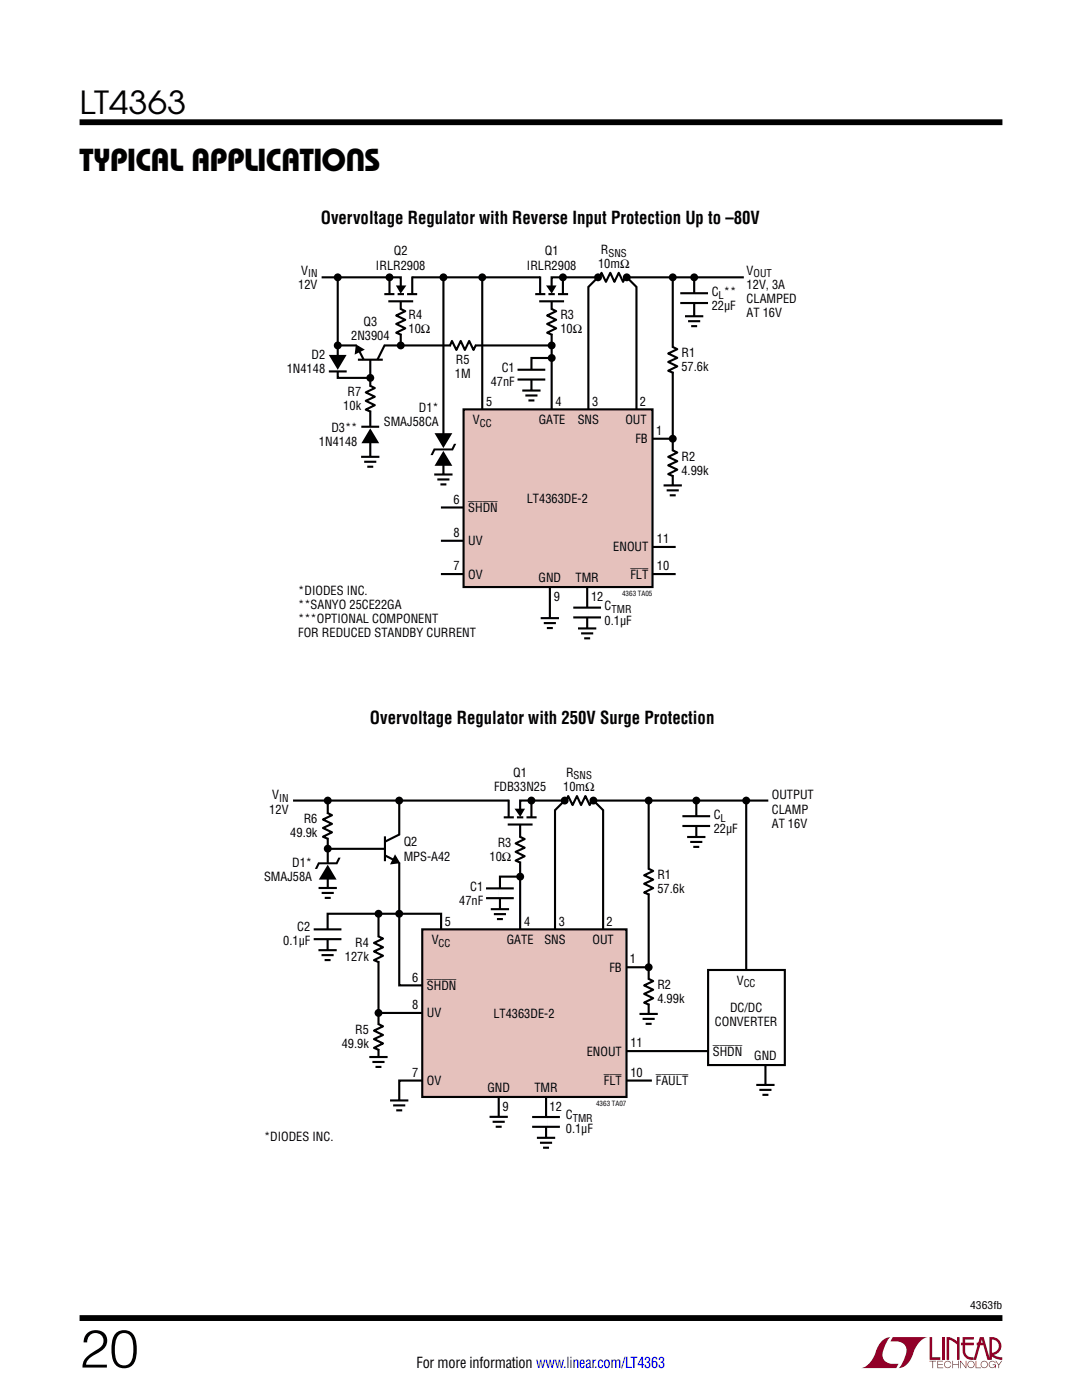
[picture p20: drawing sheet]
<svg xmlns="http://www.w3.org/2000/svg" width="216mm" height="279mm" viewBox="0 0 216 279" stroke-linecap="round" stroke-linejoin="round" font-family="sans-serif">
<defs><g id="words">
<text font-size="10.6" x="15.9" y="272.9">20</text>
<g font-size="6.3">
<text x="15.9" y="22.8">LT4363</text>
<text x="15.9" y="34.1">Typical Applications</text>
</g>
<g font-size="3.5">
<text x="64" y="44.7">Overvoltage Regulator with Reverse Input Protection Up to –80V</text>
<text x="73.8" y="144.5">Overvoltage Regulator with 250V Surge Protection</text>
</g>
<text font-size="3" x="83.1" y="273.1">For more information www.linear.com/LT4363</text>
<g font-size="2.5">
<text x="75" y="53.8">IRLR2908</text>
<text x="78.6" y="51">Q2</text>
<text x="105.1" y="53.8">IRLR2908</text>
<text x="108.7" y="51">Q1</text>
<text x="119.3" y="53.5">10mΩ</text>
<text x="119.9" y="50.7">R</text>
<text x="59.5" y="57.6">12V</text>
<text x="60.1" y="54.8">V</text>
<text x="142" y="59.1">C **</text>
<text x="149" y="54.8">V</text>
<text x="149" y="57.6">12V, 3A</text>
<text x="72.5" y="65.1">Q3</text>
<text x="81.5" y="63.7">R4</text>
<text x="111.8" y="63.7">R3</text>
<text x="142" y="61.9">22µF</text>
<text x="149" y="60.5">CLAMPED</text>
<text x="149" y="63.3">AT 16V</text>
<text x="62.1" y="71.7">D2</text>
<text x="70.1" y="67.9">2N3904</text>
<text x="81.5" y="66.5">10Ω</text>
<text x="111.8" y="66.5">10Ω</text>
<text x="136" y="71.2">R1</text>
<text x="57.2" y="74.5">1N4148</text>
<text x="90.8" y="75.4">1M</text>
<text x="91" y="72.6">R5</text>
<text x="97.9" y="77.1">47nF</text>
<text x="100.1" y="74.2">C1</text>
<text x="136" y="74">57.6k</text>
<text x="68.5" y="81.8">10k</text>
<text x="69.3" y="79">R7</text>
<text x="83.6" y="82.2">D1*</text>
<text x="97" y="80.9">5</text>
<text x="110.8" y="80.9">4</text>
<text x="118.2" y="80.9">3</text>
<text x="127.7" y="80.9">2</text>
<text x="63.6" y="89.1">1N4148</text>
<text x="66.1" y="86.2">D3**</text>
<text x="76.6" y="85">SMAJ58CA</text>
<text x="94.4" y="84.6">V</text>
<text x="107.5" y="84.6">GATE</text>
<text x="115.3" y="84.6">SNS</text>
<text x="124.8" y="84.6">OUT</text>
<text x="126.8" y="88.4">FB</text>
<text x="131" y="86.8">1</text>
<text x="136" y="92">R2</text>
<text x="136" y="94.8">4.99k</text>
<text x="90.5" y="100.5">6</text>
<text x="105.1" y="100.4">LT4363DE-2</text>
<text x="90.5" y="107.2">8</text>
<text x="93.4" y="102.2">SHDN</text>
<text x="90.5" y="113.8">7</text>
<text x="93.4" y="108.8">UV</text>
<text x="122.4" y="110">ENOUT</text>
<text x="131.1" y="113.8">10</text>
<text x="131.1" y="108.4">11</text>
<text x="59.5" y="118.7">*DIODES INC.</text>
<text x="93.4" y="115.5">OV</text>
<text x="107.5" y="116.1">GND</text>
<text x="110.5" y="119.9">9</text>
<text x="114.8" y="116.1">TMR</text>
<text x="117.9" y="119.9">12</text>
<text x="125.8" y="115.5">FLT</text>
<text x="59.5" y="121.5">**SANYO 25CE22GA</text>
<text x="59.5" y="124.4">***OPTIONAL COMPONENT</text>
<text x="120.6" y="121.8">C</text>
<text x="120.6" y="124.6">0.1µF</text>
<text x="59.5" y="127.2">FOR REDUCED STANDBY CURRENT</text>
<text x="102.4" y="155">Q1</text>
<text x="113" y="155">R</text>
<text x="54.3" y="159.5">V</text>
<text x="98.6" y="157.8">FDB33N25</text>
<text x="112.4" y="157.8">10mΩ</text>
<text x="154" y="159.5">OUTPUT</text>
<text x="53.7" y="162.4">12V</text>
<text x="57.9" y="167.1">49.9k</text>
<text x="60.6" y="164.3">R6</text>
<text x="142.4" y="163.5">C</text>
<text x="142.4" y="166.3">22µF</text>
<text x="154" y="162.4">CLAMP</text>
<text x="154" y="165.2">AT 16V</text>
<text x="58.3" y="173.1">D1*</text>
<text x="80.6" y="168.9">Q2</text>
<text x="80.6" y="171.7">MPS-A42</text>
<text x="97.7" y="171.9">10Ω</text>
<text x="99.3" y="169">R3</text>
<text x="52.7" y="175.9">SMAJ58A</text>
<text x="93.8" y="177.8">C1</text>
<text x="131.2" y="175.5">R1</text>
<text x="131.2" y="178.3">57.6k</text>
<text x="59.3" y="185.8">C2</text>
<text x="88.8" y="184.7">5</text>
<text x="91.6" y="180.6">47nF</text>
<text x="104.6" y="184.7">4</text>
<text x="111.5" y="184.7">3</text>
<text x="121" y="184.7">2</text>
<text x="56.5" y="188.6">0.1µF</text>
<text x="68.8" y="191.7">127k</text>
<text x="70.9" y="188.9">R4</text>
<text x="86.2" y="188.4">V</text>
<text x="101.1" y="188.4">GATE</text>
<text x="108.6" y="188.4">SNS</text>
<text x="118.2" y="188.4">OUT</text>
<text x="82.3" y="196">6</text>
<text x="85.2" y="197.5">SHDN</text>
<text x="121.6" y="193.9">FB</text>
<text x="125.7" y="192.3">1</text>
<text x="131.2" y="197.4">R2</text>
<text x="147" y="196.5">V</text>
<text x="82.3" y="201.4">8</text>
<text x="85.2" y="203">UV</text>
<text x="98.4" y="203.1">LT4363DE-2</text>
<text x="131.2" y="200.2">4.99k</text>
<text x="145.7" y="201.9">DC/DC</text>
<text x="68.2" y="209.2">49.9k</text>
<text x="70.9" y="206.4">R5</text>
<text x="125.8" y="208.9">11</text>
<text x="142.7" y="204.7">CONVERTER</text>
<text x="82.3" y="214.9">7</text>
<text x="117.1" y="210.7">ENOUT</text>
<text x="125.8" y="214.9">10</text>
<text x="142.2" y="210.7">SHDN</text>
<text x="150.5" y="211.5">GND</text>
<text x="85.2" y="216.5">OV</text>
<text x="97.3" y="217.9">GND</text>
<text x="100.3" y="221.7">9</text>
<text x="106.6" y="217.9">TMR</text>
<text x="109.7" y="221.7">12</text>
<text x="120.5" y="216.5">FLT</text>
<text x="130.9" y="216.5">FAULT</text>
<text x="52.7" y="227.8">*DIODES INC.</text>
<text x="112.9" y="223.4">C</text>
<text x="112.9" y="226.2">0.1µF</text>
</g>
<g font-size="2.1">
<text x="121.4" y="51.2">SNS</text>
<text x="61.5" y="55.4">IN</text>
<text x="143.4" y="59.6">L</text>
<text x="150.4" y="55.4">OUT</text>
<text x="95.7" y="85.1">CC</text>
<text x="122" y="122.3">TMR</text>
<text x="114.5" y="155.6">SNS</text>
<text x="55.7" y="160.1">IN</text>
<text x="143.8" y="164">L</text>
<text x="87.5" y="188.9">CC</text>
<text x="148.4" y="197">CC</text>
<text x="114.3" y="223.9">TMR</text>
<text x="193.6" y="261.2">4363fb</text>
</g>
<g font-size="1.4">
<text x="124.1" y="118.9">4363 TA05</text>
<text x="118.9" y="220.7">4363 TA07</text>
</g>
</g></defs>
<g fill="#910028">
<path d="M185.5 266.8h.5v4.1h1.6v.5h-2.1z"/>
<path d="M176.2 267.4l1-.5h.5h-.1a6.2 6.2 0 0 0-1.4 4 2.58 2.58 0 0 0 3.1 1.3l-.5 .8h-6.9a4.9 4.9 0 0 0 3-3.8l.4-.7z"/>
<path d="M178.1 266.9h7a4.9 4.9 0 0 0-3.1 3.7 3.2 3.2 0 0 1-2.7 2.4h.1a6.2 6.2 0 0 0 1.4-4.1 2.58 2.58 0 0 0-3.1-1.2z"/>
<path d="M188 266.8h.5v4.6h-.5z"/>
<path d="M188.9 266.8l1 .2 1.1 .7v-.9h.5v4.6h-.5v-3.1l-1.6-.9v4h-.5z"/>
<path d="M185.5 271.6h1.3v.1h-.6v1.3h-.1v-1.3h-.6z"/>
<path d="M187 271.6h1.2v.1h-1v.5h.9v.2h-.9v.5h1v.1h-1.2z"/>
<path d="M190 271.6h.2v.6h1v-.6h.1v1.4h-.1v-.6h-1v.6h-.2z"/>
<path d="M191.6 271.6h.1l1 1.2v-1.2h.1v1.4l-1.1-1.2v1.2h-.1z"/>
<path d="M194.7 271.6h.1v1.3h.9v.1h-1z"/>
<path d="M198.6 271.6h.2l.5 .7 .5-.7h.2l-.6 .8v.6h-.2v-.6z"/>
<path d="M192.1 266.8h2.2v.5h-1.7v.7h1.7v.5h-1.7v1.1a1.32 1.32 0 0 0 1.7 1.3v.5l1.2-4.6h.8l1.1 4.1v-4.1a1.84 1.84 0 0 1 2.4 1.4 1.84 1.84 0 0 1-1.5 2.2l.8 .4 .9 .1v.5l-1.2-.2-1-.6v-.6a1.34 1.34 0 0 0 1.5-1.2 1.34 1.34 0 0 0-1.4-1.5v4.1h-.9l-.8-2.9h-1.3v-.5h1.2l-.2-.7-1.1 4.1a2.06 2.06 0 0 1-2.7-1.3v-1.6h-.4v-.5h.4z"/>
<path d="M193.2 271.8a.72 .72 0 0 1 1.2 .1 .72 .72 0 0 1-.4 1.1 .72 .72 0 0 1-1-.7h.2a.59 .59 0 0 0 .8 .5 .59 .59 0 0 0 .2-.9 .59 .59 0 0 0-1 .2v.2h-.2z"/>
<path d="M195.9 271.8a.72 .72 0 0 1 1.1 .1 .72 .72 0 0 1-.4 1.1 .72 .72 0 0 1-.9-.7h.1a.59 .59 0 0 0 .8 .5 .59 .59 0 0 0 .2-.9 .59 .59 0 0 0-.9 .2l-.1 .2h-.1z"/>
<path d="M197.5 271.8a.72 .72 0 0 1 1.2 .2h-.2a.59 .59 0 0 0-.9-.1 .59 .59 0 0 0 .1 .9 .59 .59 0 0 0 .9-.4h-.5v-.1h.6v.7h-.1v-.3a.73 .73 0 0 1-1.1 .2 .73 .73 0 0 1 0-1.1z"/>
<path d="M188.6 271.8a.71 .71 0 0 1 1.2 .3h-.1a.59 .59 0 0 0-.9-.3 .59 .59 0 0 0-.1 1 .59 .59 0 0 0 1-.3h.1a.73 .73 0 0 1-1.1 .4 .73 .73 0 0 1-.1-1.1z"/>
</g>
<path d="M15.9 24.4h184.1M15.9 263h184.1" fill="none" stroke="#000" stroke-width="1.2" stroke-linecap="butt"/>
<g fill="none" stroke="#000" stroke-width=".42">
<path d="M64.2 55.3h84.2M96.2 55.3v26.4M130.2 87.6h4M132.4 96.9h3.7M133 97.9h2.4M133.6 98.8h1.2M109.7 117.2v6.2M117.2 117.2v8.2M107.9 123.4h3.6M108.5 124.4h2.4M109.1 125.3h1.2M115.3 125.4h3.7"/>
<path d="M116 126.4h2.4M116.6 127.4h1.2"/>
</g>
<path d="M134.2 96.7v.4M109.7 123.2v.4M117.2 125.2v.4" fill="none" stroke="#000" stroke-width=".35"/>
<path d="M134.2 96.9v2.2M109.7 123.4v2.2M117.2 125.4v2.2" fill="none" stroke="#fff" stroke-width=".97" stroke-linecap="butt"/>
<path d="M92.5 81.7h37.7v35.5h-37.7z" fill="#e5c1bc"/>
<g fill="none" stroke="#000" stroke-width=".42">
<path d="M67.4 55.3v20.1h6.5M76.7 58.7h2M77.7 55.3h2.3v2.4M77.7 55.1v3.6M79.3 58.7h1.3M81.2 58.7h2M82.3 55.2v3.5M88.5 55.3v39.4M106.8 58.7h2M107.8 55.2v3.5M109.4 58.7h1.3M111.3 58.7h2.1"/>
<path d="M112.3 55.1v3.6M112.3 55.3h-2.2v2.4M119.5 55.1l-2.1 2.2v24.4M124.8 55.3l-.5 .9-.8-1.8-.9 1.8-.8-1.8-.9 1.8-.9-1.8-.4 1.1M124.9 55.1l2.1 2.2v24.4M134.2 55.3v41.6M135.7 58.5h5.6M138.5 55.3v7.8M67.4 68.9h42.7M69.2 74.1h-3.6M71.3 69.3l1.3 2.5M71.4 71.8h5"/>
<path d="M73.8 77l1 .4-1.8 .9 1.8 .9-1.8 .8 1.8 .9-1.8 .8 1 .5M73.9 71.8v19.4M76.8 68.9l-1.5 2.9M77.5 60.1h4.9M79.9 61.6l1 .5-1.8 .9 1.8 .8-1.8 .9 1.8 .8-1.8 .9 1 .4M80 60.1v8.8M95 68.9l-.5 .9-.9-1.8-.8 1.8-.9-1.8-.8 1.8-.9-1.8-.4 1.1M103.3 73.8h5.5M103.3 75.7h5.5M104.2 77.9h3.7M104.8 78.9h2.4M105.4 79.9h1.2"/>
<path d="M107.6 60.1h5M110 61.6l1 .5-1.8 .9 1.8 .8-1.8 .9 1.8 .8-1.8 .9 1 .4M110.1 60.1v21.6M110.1 71.4h-4.1v6.5M134.2 69.2l.9 .5-1.8 .8 1.8 .9-1.8 .8 1.8 .9-1.8 .9 1.1 .4M135.7 60.5h5.6M136.7 63.1h3.6M137.3 64.1h2.4M137.9 65.1h1.2M72.1 91.2h3.6M72.7 92.2h2.4M73.3 93.1h1.2"/>
<path d="M75.7 85.2h-3.6M86.6 94.7h3.7M87.3 95.7h2.4M87.9 96.7h1.2M92.5 81.7h37.7v35.5h-37.7zM134.2 89.8l.9 .5-1.8 .9 1.8 .8-1.8 .9 1.8 .8-1.8 .9 1.1 .4M88 114.6h4.5M88 107.9h4.5M88 101.3h4.5M130.3 114.6h4.5M130.3 109.2h4.5M114.4 121.3h5.5"/>
<path d="M114.4 123.2h5.5M58.5 159.8h94.8M79.7 159.8v36.9h4.6M148.9 159.8v33.8M103.8 164.6v20.9M75.5 182.4v28.6M88 185.5v-3.1h-22.6v7.2M125 193h4.4M73.7 211h3.6M74.3 211.9h2.4M74.9 212.9h1.2M75.5 202.2h8.8"/>
<path d="M77.8 219.6h3.7M84.3 215.6h-4.6v4M99.5 218.9v4M109 218.9v8.2M125 209.8h16.3M127.6 202.4h3.7M128.2 203.3h2.4M128.8 204.3h1.2M78.4 220.6h2.5M79.1 221.6h1.2M97.7 222.9h3.6M98.3 223.9h2.4"/>
<path d="M98.9 224.9h1.2M107.1 227.1h3.7M107.7 228.1h2.5M108.4 229.1h1.2"/>
</g>
<g fill="none" stroke="#fff" stroke-width=".71" stroke-linecap="butt">
<path d="M77.7 55.3h4.6M107.8 55.3h4.5M119.8 55.3h4.8M138.5 58.6v1.9M67.4 71.7v2.4M71.2 68.9h5.4M73.9 77.2v4.8M80 61.8v4.8M90 68.9h4.8M106 73.8v1.9M110.1 61.8v4.8M134.2 69.4v4.8"/>
<path d="M73.9 85.2v2.4M134.2 90v4.8M117.2 121.3v1.9"/>
</g>
<g fill="#000">
<path d="M79.4 57.2h1.2l-.6 .9zM109.4 57.2h1.2l-.5 .9zM65.6 70.8h3.6l-1.8 3zM71.2 69.1l1.1 .7-1.2 .6zM73.9 85.5l1.8 3h-3.6zM86.6 89.5h3.5l.5-.9h.4l-.6 1.3h-3.6l-.4 .9h-.5zM86.7 86.5h3.6l-1.8 2.9zM88.5 90l1.8 3h-3.6z"/>
<circle cx="67.4" cy="55.3" r=".79"/>
<circle cx="77.7" cy="55.3" r=".79"/>
<circle cx="88.5" cy="55.3" r=".79"/>
<circle cx="96.2" cy="55.3" r=".79"/>
<circle cx="112.3" cy="55.3" r=".79"/>
<circle cx="119.3" cy="55.3" r=".79"/>
<circle cx="125.1" cy="55.3" r=".79"/>
<circle cx="134.2" cy="55.3" r=".79"/>
<circle cx="138.5" cy="55.3" r=".79"/>
<circle cx="67.4" cy="68.9" r=".79"/>
<circle cx="73.9" cy="75.4" r=".79"/>
<circle cx="80" cy="68.9" r=".79"/>
<circle cx="110.1" cy="68.9" r=".79"/>
<circle cx="110.1" cy="71.4" r=".79"/>
<circle cx="134.2" cy="87.6" r=".79"/>
</g>
<path d="M106 77.7v.4M138.5 62.9v.4M73.9 91v.4M88.5 94.5v.4M75.5 210.8v.3M79.7 219.4v.4M129.4 202.2v.3M99.5 222.7v.4M109 226.9v.4" fill="none" stroke="#000" stroke-width=".35"/>
<path d="M106 78v2.2M138.5 63.1v2.2M73.9 91.2v2.2M88.5 94.7v2.2M75.5 211v2.2M79.7 219.6v2.2M129.4 202.4v2.2M99.5 222.9v2.2M109 227.1v2.2" fill="none" stroke="#fff" stroke-width=".97" stroke-linecap="butt"/>
<path d="M73.9 70.2v1.6" fill="none" stroke="#fff" stroke-width=".49"/>
<path d="M79.4 57.2h1.2l-.6 .9zM109.4 57.2h1.2l-.5 .9zM71.2 69.1l1.1 .7-1.2 .6z" fill="none" stroke="#000" stroke-width=".49"/>
<path d="M88.5 88.5v2.2" fill="none" stroke="#fff" stroke-width="1.1" stroke-linecap="butt"/>
<path d="M84.3 185.5h40.7v33.4h-40.7z" fill="#e5c1bc"/>
<g fill="none" stroke="#000" stroke-width=".42">
<path d="M65.4 159.8v17.4M138.9 159.8v7.2M63.6 177.2h3.6M64.2 178.2h2.4M64.8 179.2h1.2M103.7 167l1 .5-1.8 .8 1.8 .9-1.8 .8 1.8 .9-1.8 .9 1 .4M136.2 162.9h5.5M136.2 164.8h5.5M137.1 167h3.7M137.7 168h2.4M138.3 169h1.2M62.6 185.5h5.5"/>
<path d="M62.6 187.4h5.5M63.5 189.6h3.7M64.2 190.6h2.4M64.8 191.6h1.2M84.3 185.5h40.7v33.4h-40.7zM125 215.6h5.1M150.9 216.5h3.7M151.5 217.5h2.4M152.1 218.5h1.2M152.7 212.6v3.9M106.2 222.9h5.5M106.2 224.9h5.5"/>
</g>
<path d="M103.8 167.2v4.8M138.9 162.9v1.9M65.4 185.5v1.9M109 223v1.9" fill="none" stroke="#fff" stroke-width=".71" stroke-linecap="butt"/>
<path d="M65.4 177v.4M138.9 166.8v.4M65.4 189.4v.4M152.7 216.3v.4" fill="none" stroke="#000" stroke-width=".35"/>
<path d="M65.4 177.2v2.3M138.9 167.1v2.2M65.4 189.6v2.3M152.7 216.5v2.3" fill="none" stroke="#fff" stroke-width=".97" stroke-linecap="butt"/>
<g fill="#000">
<circle cx="65.4" cy="159.8" r=".79"/>
<circle cx="65.4" cy="169.4" r=".79"/>
<circle cx="75.5" cy="182.4" r=".79"/>
<circle cx="79.7" cy="182.4" r=".79"/>
<circle cx="75.5" cy="202.2" r=".79"/>
</g>
<path d="M141.3 193.6h15.3v19h-15.3z" fill="#fff"/>
<g fill="none" stroke="#000" stroke-width=".42">
<path d="M101.5 159.6v3.5M106 159.6v3.5M106.1 159.8h-2.3v2.3M112.9 159.6l-2.2 2.1v23.8M118.2 159.7l-.5 1-.9-1.8-.9 1.8-.8-1.8-.8 1.8-.9-1.8-.5 1M118.2 159.6l2.1 2.1v23.8M129.4 159.8v42.6M65.3 162.2l.9 .5-1.8 .9 1.8 .8-1.8 .8 1.8 .9-1.8 .9 1.1 .4M65.4 169.4h11.4M76.8 166.9v5M76.8 170.7l2.5 1.3M79.7 166.5l-2.9 1.5"/>
<path d="M97 177.3h5.5M97 179.2h5.5M100.5 163.1h2M101.3 164.6h5M103.1 163.1h1.3M103.8 175h-4v6.4M105.1 163.1h2M129.4 173.3l.9 .5-1.8 .9 1.8 .8-1.8 .9 1.8 .8-1.8 .9 1.1 .5M75.4 186.8l1 .5-1.8 .9 1.8 .9-1.8 .8 1.8 .8-1.8 .9 1 .5M97.9 181.4h3.7M98.5 182.4h2.5M99.2 183.4h1.2"/>
<path d="M129.4 195.3l.9 .5-1.8 .9 1.8 .8-1.8 .8 1.8 .9-1.8 .9 1.1 .4M141.3 193.6h15.3v19h-15.3zM75.4 204.3l1 .5-1.8 .9 1.8 .9-1.8 .8 1.8 .8-1.8 .9 1 .5"/>
</g>
<g fill="#000">
<path d="M65.4 172.6l1.8 2.9h-3.6zM63.5 172.1h3.5l.5-.9h.5l-.7 1.3h-3.6l-.4 .9h-.5zM78.8 171l.7 1.1-1.3 .1zM103.1 161.6h1.2l-.5 1z"/>
<circle cx="79.7" cy="159.8" r=".79"/>
<circle cx="106" cy="159.8" r=".79"/>
<circle cx="112.7" cy="159.8" r=".79"/>
<circle cx="118.4" cy="159.8" r=".79"/>
<circle cx="129.4" cy="159.8" r=".79"/>
<circle cx="138.9" cy="159.8" r=".79"/>
<circle cx="148.9" cy="159.8" r=".79"/>
<circle cx="103.8" cy="175" r=".79"/>
<circle cx="129.4" cy="193" r=".79"/>
</g>
<path d="M101.5 159.8h4.5M113.1 159.8h4.9M65.3 162.4v4.8M65.4 172.2v2.2M79.7 166.7v5.4M99.8 177.3v1.9M129.4 173.5v4.8M75.5 187v4.8M129.4 195.5v4.8M75.5 204.5v4.8" fill="none" stroke="#fff" stroke-width=".71" stroke-linecap="butt"/>
<path d="M78.8 171l.7 1.1-1.3 .1zM103.1 161.6h1.2l-.5 1z" fill="none" stroke="#000" stroke-width=".49"/>
<path d="M99.8 181.2v.4" fill="none" stroke="#000" stroke-width=".35"/>
<path d="M99.8 181.5v2.2" fill="none" stroke="#fff" stroke-width=".97" stroke-linecap="butt"/>
<path d="M76.8 169.4h1.6" fill="none" stroke="#fff" stroke-width=".49"/>
<use href="#words"/>
</svg>
